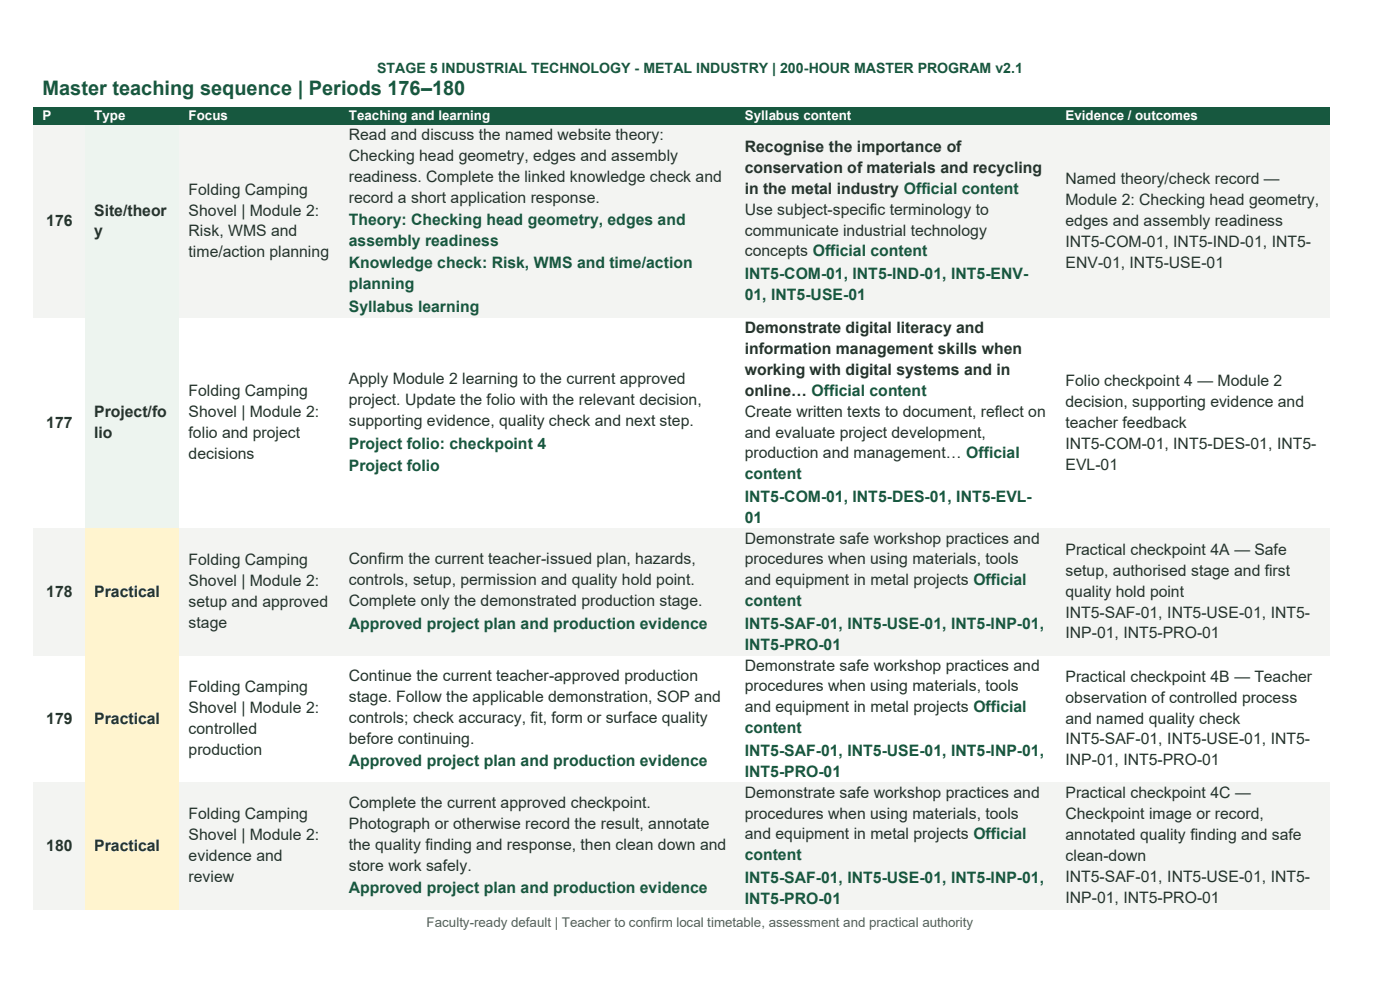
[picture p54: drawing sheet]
<svg xmlns="http://www.w3.org/2000/svg" width="297mm" height="210mm" viewBox="0 0 297 210" stroke-linecap="round" stroke-linejoin="round" font-family="sans-serif">
<defs><g id="words">
<text font-size="4.2" fill="#17583f" x="9" y="20.1">Master teaching sequence | Periods 176–180</text>
<g font-size="3.3" fill="#25342d">
<text x="74" y="29.7">Read and discuss the named website theory:</text>
<text x="74" y="34.1">Checking head geometry, edges and assembly</text>
<text x="158" y="32.3">Recognise the importance of</text>
<text x="40" y="41.3">Folding Camping</text>
<text x="74" y="38.5">readiness. Complete the linked knowledge check and</text>
<text x="158" y="36.7">conservation of materials and recycling</text>
<text x="158" y="41.1">in the metal industry Official content</text>
<text x="226" y="39.1">Named theory/check record —</text>
<text x="9.8" y="47.9">176</text>
<text x="20" y="45.7">Site/theor</text>
<text x="40" y="45.7">Shovel | Module 2:</text>
<text x="74" y="43">record a short application response.</text>
<text x="158" y="45.6">Use subject-specific terminology to</text>
<text x="226" y="43.5">Module 2: Checking head geometry,</text>
<text x="226" y="47.9">edges and assembly readiness</text>
<text x="20" y="50.1">y</text>
<text x="40" y="50.1">Risk, WMS and</text>
<text x="158" y="50">communicate industrial technology</text>
<text x="226" y="52.4">INT5-COM-01, INT5-IND-01, INT5-</text>
<text x="40" y="54.6">time/action planning</text>
<text x="158" y="54.4">concepts Official content</text>
<text x="226" y="56.8">ENV-01, INT5-USE-01</text>
<text x="158" y="70.6">Demonstrate digital literacy and</text>
<text x="158" y="75.1">information management skills when</text>
<text x="74" y="81.6">Apply Module 2 learning to the current approved</text>
<text x="158" y="79.5">working with digital systems and in</text>
<text x="158" y="83.9">online… Official content</text>
<text x="226" y="81.9">Folio checkpoint 4 — Module 2</text>
<text x="20" y="88.5">Project/fo</text>
<text x="40" y="84.1">Folding Camping</text>
<text x="40" y="88.5">Shovel | Module 2:</text>
<text x="74" y="86">project. Update the folio with the relevant decision,</text>
<text x="158" y="88.4">Create written texts to document, reflect on</text>
<text x="226" y="86.3">decision, supporting evidence and</text>
<text x="9.8" y="90.7">177</text>
<text x="20" y="93">lio</text>
<text x="40" y="93">folio and project</text>
<text x="74" y="90.4">supporting evidence, quality check and next step.</text>
<text x="158" y="92.8">and evaluate project development,</text>
<text x="226" y="90.7">teacher feedback</text>
<text x="226" y="95.2">INT5-COM-01, INT5-DES-01, INT5-</text>
<text x="40" y="97.4">decisions</text>
<text x="158" y="97.2">production and management… Official</text>
<text x="226" y="99.6">EVL-01</text>
<text x="40" y="119.9">Folding Camping</text>
<text x="74" y="119.7">Confirm the current teacher-issued plan, hazards,</text>
<text x="158" y="115.3">Demonstrate safe workshop practices and</text>
<text x="158" y="119.7">procedures when using materials, tools</text>
<text x="226" y="117.7">Practical checkpoint 4A — Safe</text>
<text x="40" y="124.4">Shovel | Module 2:</text>
<text x="74" y="124.2">controls, setup, permission and quality hold point.</text>
<text x="158" y="124.2">and equipment in metal projects Official</text>
<text x="226" y="122.1">setup, authorised stage and first</text>
<text x="9.8" y="126.6">178</text>
<text x="20" y="126.6">Practical</text>
<text x="40" y="128.8">setup and approved</text>
<text x="74" y="128.6">Complete only the demonstrated production stage.</text>
<text x="226" y="126.6">quality hold point</text>
<text x="226" y="131">INT5-SAF-01, INT5-USE-01, INT5-</text>
<text x="40" y="133.2">stage</text>
<text x="226" y="135.4">INP-01, INT5-PRO-01</text>
<text x="158" y="142.3">Demonstrate safe workshop practices and</text>
<text x="40" y="146.9">Folding Camping</text>
<text x="74" y="144.5">Continue the current teacher-approved production</text>
<text x="74" y="148.9">stage. Follow the applicable demonstration, SOP and</text>
<text x="158" y="146.7">procedures when using materials, tools</text>
<text x="226" y="144.6">Practical checkpoint 4B — Teacher</text>
<text x="226" y="149.1">observation of controlled process</text>
<text x="9.8" y="153.5">179</text>
<text x="20" y="153.5">Practical</text>
<text x="40" y="151.3">Shovel | Module 2:</text>
<text x="40" y="155.7">controlled</text>
<text x="74" y="153.3">controls; check accuracy, fit, form or surface quality</text>
<text x="158" y="151.1">and equipment in metal projects Official</text>
<text x="226" y="153.5">and named quality check</text>
<text x="40" y="160.2">production</text>
<text x="74" y="157.8">before continuing.</text>
<text x="226" y="157.9">INT5-SAF-01, INT5-USE-01, INT5-</text>
<text x="226" y="162.4">INP-01, INT5-PRO-01</text>
<text x="40" y="173.8">Folding Camping</text>
<text x="74" y="171.4">Complete the current approved checkpoint.</text>
<text x="158" y="169.2">Demonstrate safe workshop practices and</text>
<text x="158" y="173.6">procedures when using materials, tools</text>
<text x="226" y="169.4">Practical checkpoint 4C —</text>
<text x="226" y="173.8">Checkpoint image or record,</text>
<text x="40" y="178.3">Shovel | Module 2:</text>
<text x="74" y="175.8">Photograph or otherwise record the result, annotate</text>
<text x="158" y="178.1">and equipment in metal projects Official</text>
<text x="226" y="178.3">annotated quality finding and safe</text>
<text x="9.8" y="180.5">180</text>
<text x="20" y="180.5">Practical</text>
<text x="40" y="182.7">evidence and</text>
<text x="74" y="180.3">the quality finding and response, then clean down and</text>
<text x="74" y="184.7">store work safely.</text>
<text x="226" y="182.7">clean-down</text>
<text x="40" y="187.1">review</text>
<text x="226" y="187.1">INT5-SAF-01, INT5-USE-01, INT5-</text>
<text x="226" y="191.5">INP-01, INT5-PRO-01</text>
</g>
<g font-size="3.3" fill="#17583f">
<text x="74" y="47.8">Theory: Checking head geometry, edges and</text>
<text x="74" y="52.2">assembly readiness</text>
<text x="74" y="56.9">Knowledge check: Risk, WMS and time/action</text>
<text x="158" y="59.2">INT5-COM-01, INT5-IND-01, INT5-ENV-</text>
<text x="74" y="61.4">planning</text>
<text x="158" y="63.6">01, INT5-USE-01</text>
<text x="74" y="66.2">Syllabus learning</text>
<text x="74" y="95.2">Project folio: checkpoint 4</text>
<text x="74" y="100">Project folio</text>
<text x="158" y="101.7">content</text>
<text x="158" y="106.4">INT5-COM-01, INT5-DES-01, INT5-EVL-</text>
<text x="158" y="110.9">01</text>
<text x="158" y="128.6">content</text>
<text x="74" y="133.4">Approved project plan and production evidence</text>
<text x="158" y="133.4">INT5-SAF-01, INT5-USE-01, INT5-INP-01,</text>
<text x="158" y="137.8">INT5-PRO-01</text>
<text x="158" y="155.6">content</text>
<text x="158" y="160.4">INT5-SAF-01, INT5-USE-01, INT5-INP-01,</text>
<text x="74" y="162.6">Approved project plan and production evidence</text>
<text x="158" y="164.8">INT5-PRO-01</text>
<text x="158" y="182.5">content</text>
<text x="74" y="189.5">Approved project plan and production evidence</text>
<text x="158" y="187.3">INT5-SAF-01, INT5-USE-01, INT5-INP-01,</text>
<text x="158" y="191.7">INT5-PRO-01</text>
</g>
<text font-size="3" fill="#17583f" x="80" y="15.5">STAGE 5 INDUSTRIAL TECHNOLOGY - METAL INDUSTRY | 200-HOUR MASTER PROGRAM v2.1</text>
<g font-size="2.8" fill="#fff">
<text x="9" y="25.5">P</text>
<text x="20" y="25.5">Type</text>
<text x="40" y="25.5">Focus</text>
<text x="74" y="25.5">Teaching and learning</text>
<text x="158" y="25.5">Syllabus content</text>
<text x="226" y="25.5">Evidence / outcomes</text>
</g>
<text font-size="2.8" fill="#51645b" x="90.5" y="196.8">Faculty-ready default | Teacher to confirm local timetable, assessment and practical authority</text>
</g></defs>
<g fill="#17583f">
<path d="M7.1 22.8h11v3.8h-11z" fill-rule="evenodd"/>
<path d="M9 22.8h7.2v3.8h-7.2z" fill-rule="evenodd"/>
<path d="M18.1 22.8h20v3.8h-20z" fill-rule="evenodd"/>
<path d="M20 22.8h16.2v3.8h-16.2z" fill-rule="evenodd"/>
<path d="M38.1 22.8h34v3.8h-34z" fill-rule="evenodd"/>
<path d="M40 22.8h30.2v3.8h-30.2z" fill-rule="evenodd"/>
<path d="M72.1 22.8h84v3.8h-84z" fill-rule="evenodd"/>
<path d="M74 22.8h80.2v3.8h-80.2z" fill-rule="evenodd"/>
<path d="M156.1 22.8h68v3.8h-68z" fill-rule="evenodd"/>
<path d="M158 22.8h64.2v3.8h-64.2z" fill-rule="evenodd"/>
<path d="M224.1 22.8h58v3.8h-58z" fill-rule="evenodd"/>
<path d="M226 22.8h54.2v3.8h-54.2z" fill-rule="evenodd"/>
</g>
<g fill="#f3f4f2">
<path d="M7.1 26.6h11v40.9h-11z" fill-rule="evenodd"/>
<path d="M9 44.8h7.2v4.4h-7.2z" fill-rule="evenodd"/>
</g>
<g fill="#edf4ef">
<path d="M18.1 26.6h20v40.9h-20z" fill-rule="evenodd"/>
<path d="M20 42.6h16.2v4.4h-16.2z" fill-rule="evenodd"/>
<path d="M20 47h16.2v4.4h-16.2z" fill-rule="evenodd"/>
</g>
<g fill="#f3f4f2">
<path d="M38.1 26.6h34v40.9h-34z" fill-rule="evenodd"/>
<path d="M40 38.1h30.2v4.5h-30.2z" fill-rule="evenodd"/>
<path d="M40 42.6h30.2v4.4h-30.2z" fill-rule="evenodd"/>
<path d="M40 47h30.2v4.4h-30.2z" fill-rule="evenodd"/>
<path d="M40 51.4h30.2v4.5h-30.2z" fill-rule="evenodd"/>
<path d="M72.1 26.6h84v40.9h-84z" fill-rule="evenodd"/>
<path d="M74 26.6h80.2v4.4h-80.2z" fill-rule="evenodd"/>
<path d="M74 31h80.2v4.4h-80.2z" fill-rule="evenodd"/>
<path d="M74 35.4h80.2v4.4h-80.2z" fill-rule="evenodd"/>
<path d="M74 39.8h80.2v4.5h-80.2z" fill-rule="evenodd"/>
<path d="M74 44.3h80.2v4.8h-80.2z" fill-rule="evenodd"/>
<path d="M74 49.1h80.2v4.4h-80.2z" fill-rule="evenodd"/>
<path d="M74 53.5h80.2v4.8h-80.2z" fill-rule="evenodd"/>
<path d="M74 58.3h80.2v4.4h-80.2z" fill-rule="evenodd"/>
<path d="M74 62.7h80.2v4.8h-80.2z" fill-rule="evenodd"/>
<path d="M156.1 26.6h68v40.9h-68z" fill-rule="evenodd"/>
<path d="M158 29.1h64.2v4.4h-64.2z" fill-rule="evenodd"/>
<path d="M158 33.5h64.2v4.5h-64.2z" fill-rule="evenodd"/>
<path d="M158 38h64.2v4.4h-64.2z" fill-rule="evenodd"/>
<path d="M158 42.4h64.2v4.4h-64.2z" fill-rule="evenodd"/>
<path d="M158 46.8h64.2v4.5h-64.2z" fill-rule="evenodd"/>
<path d="M158 51.3h64.2v4.4h-64.2z" fill-rule="evenodd"/>
<path d="M158 55.7h64.2v4.8h-64.2z" fill-rule="evenodd"/>
<path d="M158 60.5h64.2v4.4h-64.2z" fill-rule="evenodd"/>
<path d="M224.1 26.6h58v40.9h-58z" fill-rule="evenodd"/>
<path d="M226 35.9h54.2v4.5h-54.2z" fill-rule="evenodd"/>
<path d="M226 40.4h54.2v4.4h-54.2z" fill-rule="evenodd"/>
<path d="M226 44.8h54.2v4.4h-54.2z" fill-rule="evenodd"/>
<path d="M226 49.2h54.2v4.4h-54.2z" fill-rule="evenodd"/>
<path d="M226 53.6h54.2v4.5h-54.2z" fill-rule="evenodd"/>
</g>
<g fill="#fff">
<path d="M7.1 67.5h11v44.7h-11z" fill-rule="evenodd"/>
<path d="M9 87.6h7.2v4.5h-7.2z" fill-rule="evenodd"/>
</g>
<g fill="#edf4ef">
<path d="M18.1 67.5h20v44.7h-20z" fill-rule="evenodd"/>
<path d="M20 85.4h16.2v4.4h-16.2z" fill-rule="evenodd"/>
<path d="M20 89.8h16.2v4.5h-16.2z" fill-rule="evenodd"/>
</g>
<g fill="#fff">
<path d="M38.1 67.5h34v44.7h-34z" fill-rule="evenodd"/>
<path d="M40 81h30.2v4.4h-30.2z" fill-rule="evenodd"/>
<path d="M40 85.4h30.2v4.4h-30.2z" fill-rule="evenodd"/>
<path d="M40 89.8h30.2v4.5h-30.2z" fill-rule="evenodd"/>
<path d="M40 94.3h30.2v4.4h-30.2z" fill-rule="evenodd"/>
<path d="M72.1 67.5h84v44.7h-84z" fill-rule="evenodd"/>
<path d="M74 78.4h80.2v4.4h-80.2z" fill-rule="evenodd"/>
<path d="M74 82.8h80.2v4.5h-80.2z" fill-rule="evenodd"/>
<path d="M74 87.3h80.2v4.4h-80.2z" fill-rule="evenodd"/>
<path d="M74 91.7h80.2v4.8h-80.2z" fill-rule="evenodd"/>
<path d="M74 96.5h80.2v4.8h-80.2z" fill-rule="evenodd"/>
<path d="M156.1 67.5h68v44.7h-68z" fill-rule="evenodd"/>
<path d="M158 67.5h64.2v4.4h-64.2z" fill-rule="evenodd"/>
<path d="M158 71.9h64.2v4.4h-64.2z" fill-rule="evenodd"/>
<path d="M158 76.3h64.2v4.5h-64.2z" fill-rule="evenodd"/>
<path d="M158 80.8h64.2v4.4h-64.2z" fill-rule="evenodd"/>
<path d="M158 85.2h64.2v4.5h-64.2z" fill-rule="evenodd"/>
<path d="M158 89.7h64.2v4.4h-64.2z" fill-rule="evenodd"/>
<path d="M158 94.1h64.2v4.4h-64.2z" fill-rule="evenodd"/>
<path d="M158 98.5h64.2v4.5h-64.2z" fill-rule="evenodd"/>
<path d="M158 103h64.2v4.8h-64.2z" fill-rule="evenodd"/>
<path d="M158 107.8h64.2v4.4h-64.2z" fill-rule="evenodd"/>
<path d="M224.1 67.5h58v44.7h-58z" fill-rule="evenodd"/>
<path d="M226 78.8h54.2v4.4h-54.2z" fill-rule="evenodd"/>
<path d="M226 83.2h54.2v4.4h-54.2z" fill-rule="evenodd"/>
<path d="M226 87.6h54.2v4.5h-54.2z" fill-rule="evenodd"/>
<path d="M226 92.1h54.2v4.4h-54.2z" fill-rule="evenodd"/>
<path d="M226 96.5h54.2v4.4h-54.2z" fill-rule="evenodd"/>
</g>
<g fill="#f3f4f2">
<path d="M7.1 112.2h11v26.9h-11z" fill-rule="evenodd"/>
<path d="M9 123.4h7.2v4.5h-7.2z" fill-rule="evenodd"/>
</g>
<g fill="#fff4cf">
<path d="M18.1 112.2h20v26.9h-20z" fill-rule="evenodd"/>
<path d="M20 123.4h16.2v4.5h-16.2z" fill-rule="evenodd"/>
</g>
<g fill="#f3f4f2">
<path d="M38.1 112.2h34v26.9h-34z" fill-rule="evenodd"/>
<path d="M40 116.8h30.2v4.4h-30.2z" fill-rule="evenodd"/>
<path d="M40 121.2h30.2v4.5h-30.2z" fill-rule="evenodd"/>
<path d="M40 125.7h30.2v4.4h-30.2z" fill-rule="evenodd"/>
<path d="M40 130.1h30.2v4.4h-30.2z" fill-rule="evenodd"/>
<path d="M72.1 112.2h84v26.9h-84z" fill-rule="evenodd"/>
<path d="M74 116.6h80.2v4.5h-80.2z" fill-rule="evenodd"/>
<path d="M74 121.1h80.2v4.4h-80.2z" fill-rule="evenodd"/>
<path d="M74 125.5h80.2v4.4h-80.2z" fill-rule="evenodd"/>
<path d="M74 129.9h80.2v4.8h-80.2z" fill-rule="evenodd"/>
<path d="M156.1 112.2h68v26.9h-68z" fill-rule="evenodd"/>
<path d="M158 112.2h64.2v4.4h-64.2z" fill-rule="evenodd"/>
<path d="M158 116.6h64.2v4.5h-64.2z" fill-rule="evenodd"/>
<path d="M158 121.1h64.2v4.4h-64.2z" fill-rule="evenodd"/>
<path d="M158 125.5h64.2v4.4h-64.2z" fill-rule="evenodd"/>
<path d="M158 129.9h64.2v4.8h-64.2z" fill-rule="evenodd"/>
<path d="M158 134.7h64.2v4.4h-64.2z" fill-rule="evenodd"/>
<path d="M224.1 112.2h58v26.9h-58z" fill-rule="evenodd"/>
<path d="M226 114.6h54.2v4.4h-54.2z" fill-rule="evenodd"/>
<path d="M226 119h54.2v4.4h-54.2z" fill-rule="evenodd"/>
<path d="M226 123.4h54.2v4.5h-54.2z" fill-rule="evenodd"/>
<path d="M226 127.9h54.2v4.4h-54.2z" fill-rule="evenodd"/>
<path d="M226 132.3h54.2v4.4h-54.2z" fill-rule="evenodd"/>
</g>
<g fill="#fff">
<path d="M7.1 139.1h11v27h-11z" fill-rule="evenodd"/>
<path d="M9 150.4h7.2v4.4h-7.2z" fill-rule="evenodd"/>
</g>
<g fill="#fff4cf">
<path d="M18.1 139.1h20v27h-20z" fill-rule="evenodd"/>
<path d="M20 150.4h16.2v4.4h-16.2z" fill-rule="evenodd"/>
</g>
<g fill="#fff">
<path d="M38.1 139.1h34v27h-34z" fill-rule="evenodd"/>
<path d="M40 143.7h30.2v4.4h-30.2z" fill-rule="evenodd"/>
<path d="M40 148.1h30.2v4.5h-30.2z" fill-rule="evenodd"/>
<path d="M40 152.6h30.2v4.4h-30.2z" fill-rule="evenodd"/>
<path d="M40 157h30.2v4.5h-30.2z" fill-rule="evenodd"/>
<path d="M72.1 139.1h84v27h-84z" fill-rule="evenodd"/>
<path d="M74 141.3h80.2v4.5h-80.2z" fill-rule="evenodd"/>
<path d="M74 145.8h80.2v4.4h-80.2z" fill-rule="evenodd"/>
<path d="M74 150.2h80.2v4.4h-80.2z" fill-rule="evenodd"/>
<path d="M74 154.6h80.2v4.5h-80.2z" fill-rule="evenodd"/>
<path d="M74 159.1h80.2v4.8h-80.2z" fill-rule="evenodd"/>
<path d="M156.1 139.1h68v27h-68z" fill-rule="evenodd"/>
<path d="M158 139.1h64.2v4.4h-64.2z" fill-rule="evenodd"/>
<path d="M158 143.5h64.2v4.5h-64.2z" fill-rule="evenodd"/>
<path d="M158 148h64.2v4.4h-64.2z" fill-rule="evenodd"/>
<path d="M158 152.4h64.2v4.5h-64.2z" fill-rule="evenodd"/>
<path d="M158 156.9h64.2v4.8h-64.2z" fill-rule="evenodd"/>
<path d="M158 161.7h64.2v4.4h-64.2z" fill-rule="evenodd"/>
<path d="M224.1 139.1h58v27h-58z" fill-rule="evenodd"/>
<path d="M226 141.5h54.2v4.4h-54.2z" fill-rule="evenodd"/>
<path d="M226 145.9h54.2v4.5h-54.2z" fill-rule="evenodd"/>
<path d="M226 150.4h54.2v4.4h-54.2z" fill-rule="evenodd"/>
<path d="M226 154.8h54.2v4.5h-54.2z" fill-rule="evenodd"/>
<path d="M226 159.3h54.2v4.4h-54.2z" fill-rule="evenodd"/>
</g>
<g fill="#f3f4f2">
<path d="M7.1 166.1h11v26.9h-11z" fill-rule="evenodd"/>
<path d="M9 177.3h7.2v4.5h-7.2z" fill-rule="evenodd"/>
</g>
<g fill="#fff4cf">
<path d="M18.1 166.1h20v26.9h-20z" fill-rule="evenodd"/>
<path d="M20 177.3h16.2v4.5h-16.2z" fill-rule="evenodd"/>
</g>
<g fill="#f3f4f2">
<path d="M38.1 166.1h34v26.9h-34z" fill-rule="evenodd"/>
<path d="M40 170.7h30.2v4.4h-30.2z" fill-rule="evenodd"/>
<path d="M40 175.1h30.2v4.4h-30.2z" fill-rule="evenodd"/>
<path d="M40 179.5h30.2v4.5h-30.2z" fill-rule="evenodd"/>
<path d="M40 184h30.2v4.4h-30.2z" fill-rule="evenodd"/>
<path d="M72.1 166.1h84v26.9h-84z" fill-rule="evenodd"/>
<path d="M74 168.3h80.2v4.4h-80.2z" fill-rule="evenodd"/>
<path d="M74 172.7h80.2v4.5h-80.2z" fill-rule="evenodd"/>
<path d="M74 177.2h80.2v4.4h-80.2z" fill-rule="evenodd"/>
<path d="M74 181.6h80.2v4.4h-80.2z" fill-rule="evenodd"/>
<path d="M74 186h80.2v4.8h-80.2z" fill-rule="evenodd"/>
<path d="M156.1 166.1h68v26.9h-68z" fill-rule="evenodd"/>
<path d="M158 166.1h64.2v4.4h-64.2z" fill-rule="evenodd"/>
<path d="M158 170.5h64.2v4.5h-64.2z" fill-rule="evenodd"/>
<path d="M158 175h64.2v4.4h-64.2z" fill-rule="evenodd"/>
<path d="M158 179.4h64.2v4.4h-64.2z" fill-rule="evenodd"/>
<path d="M158 183.8h64.2v4.8h-64.2z" fill-rule="evenodd"/>
<path d="M158 188.6h64.2v4.4h-64.2z" fill-rule="evenodd"/>
<path d="M224.1 166.1h58v26.9h-58z" fill-rule="evenodd"/>
<path d="M226 166.2h54.2v4.5h-54.2z" fill-rule="evenodd"/>
<path d="M226 170.7h54.2v4.4h-54.2z" fill-rule="evenodd"/>
<path d="M226 175.1h54.2v4.4h-54.2z" fill-rule="evenodd"/>
<path d="M226 179.5h54.2v4.5h-54.2z" fill-rule="evenodd"/>
<path d="M226 184h54.2v4.4h-54.2z" fill-rule="evenodd"/>
<path d="M226 188.4h54.2v4.5h-54.2z" fill-rule="evenodd"/>
</g>
<use href="#words"/>
</svg>
